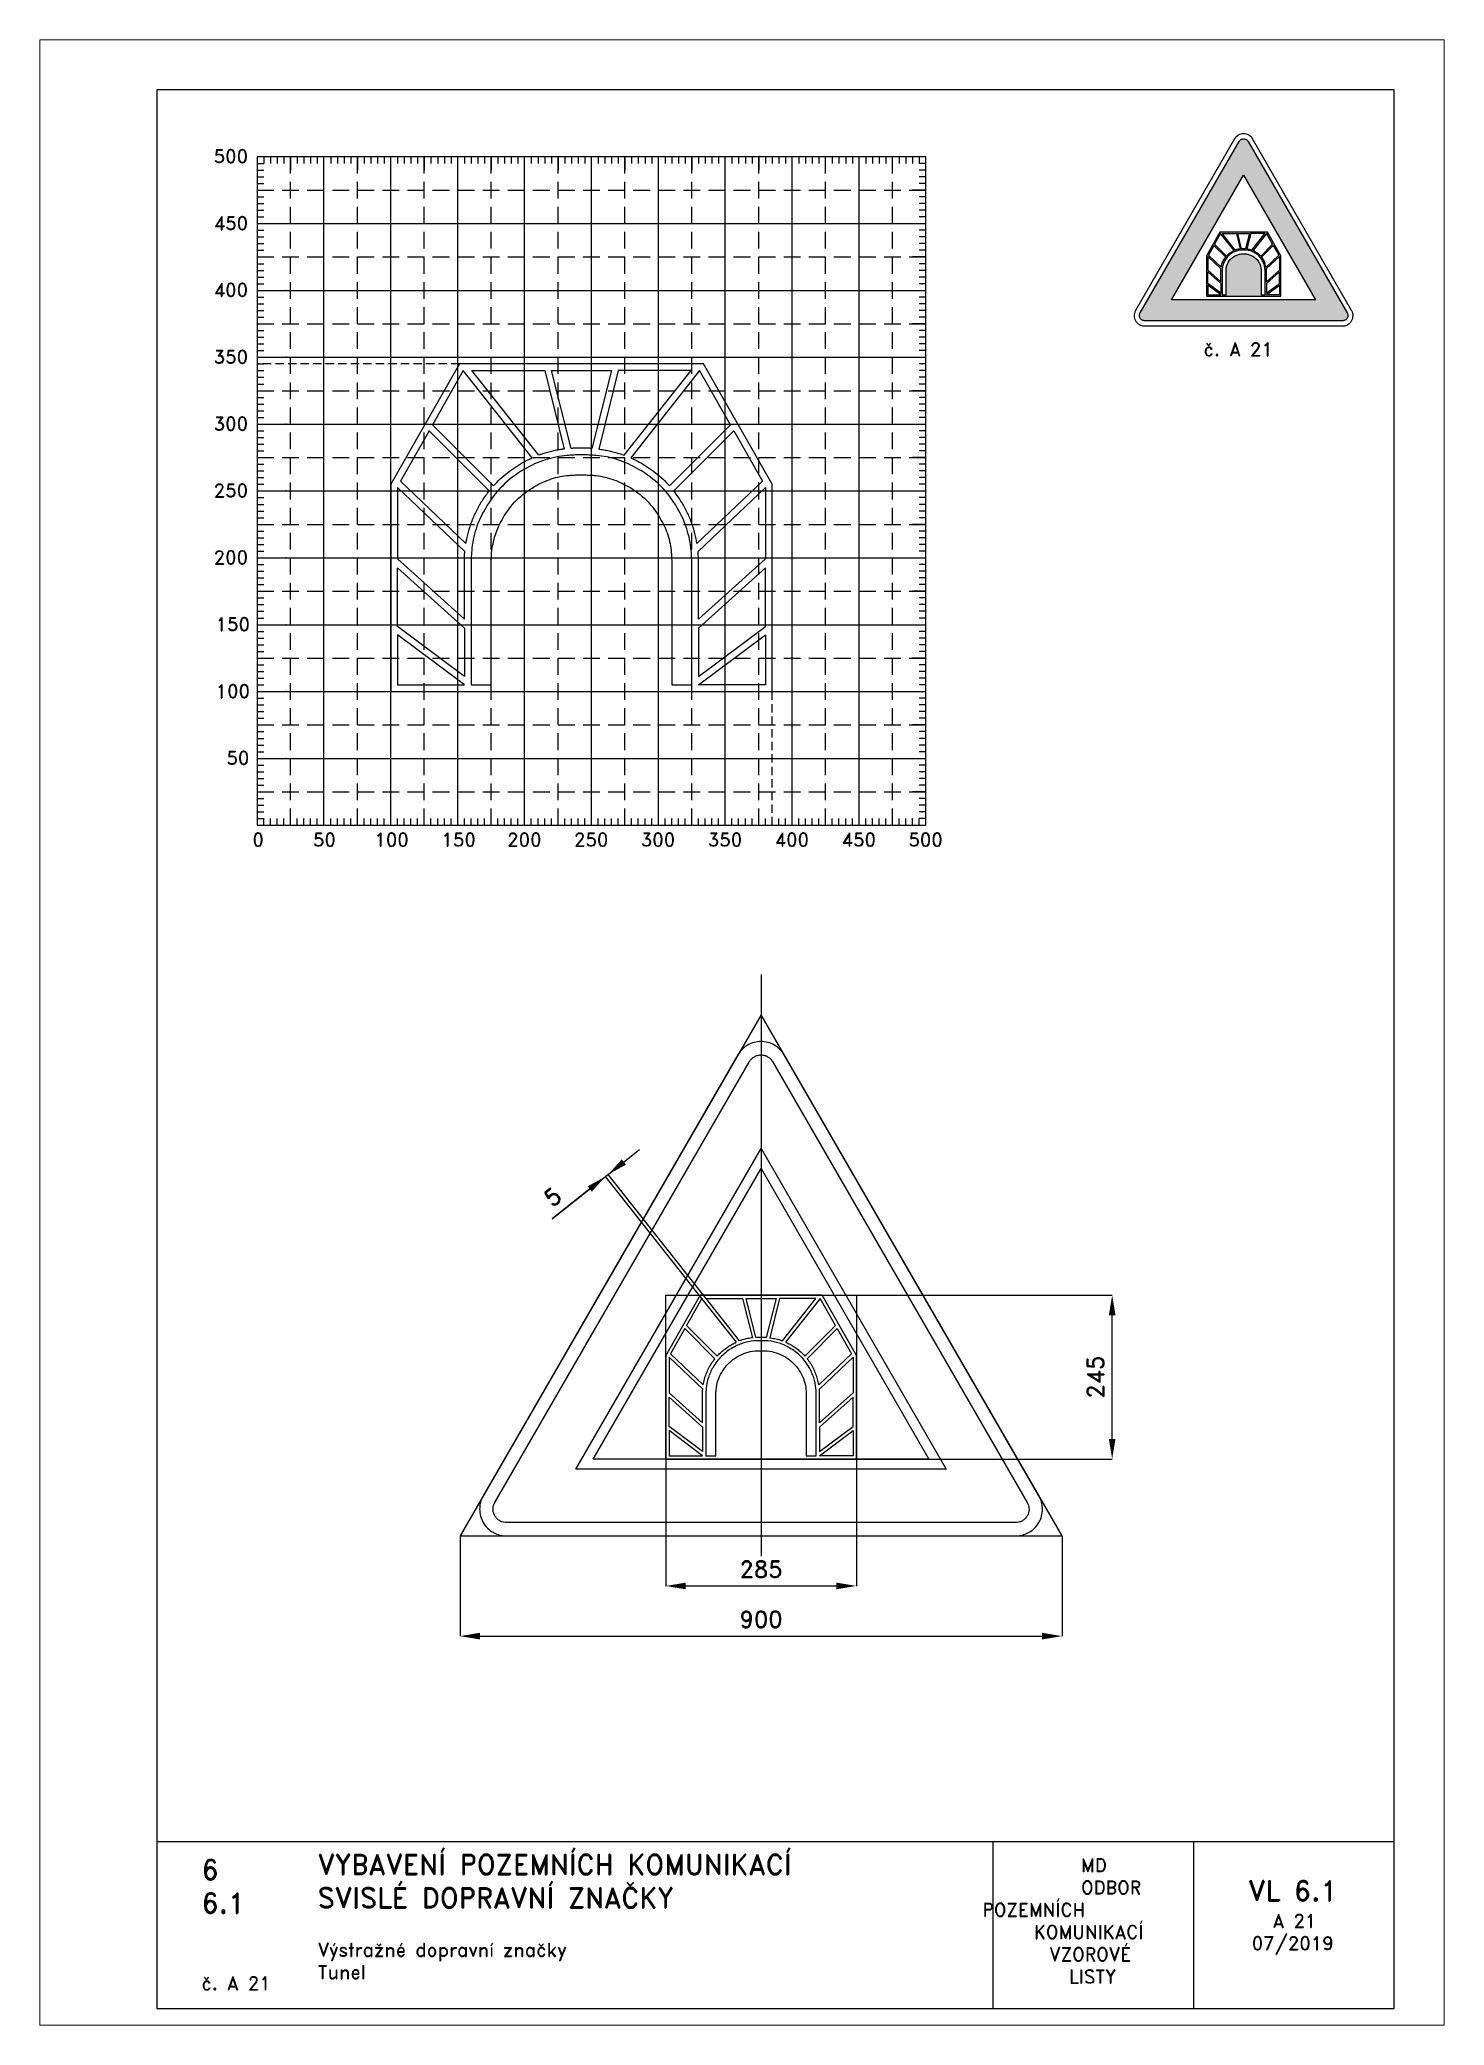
# Paper-space layout 'A 21' of a CAD drawing. Header units: millimetres. Extents: x 0 to 210, y 0 to 297.
# The model-space entities are those that its viewports show. They can reach past a viewport. Long polylines and large blocks are cut down to what shows.
import ezdxf

# ---------------------------------------------------------------- set-up
doc = ezdxf.new("R2010")
doc.units = ezdxf.units.MM
doc.header["$LTSCALE"] = 5
doc.linetypes.add('ČERCHOVANÁX2', pattern=[2, 1, -0.5, 0, -0.5])
doc.linetypes.add('ČÁRKOVANÁX2', pattern=[1.5, 1, -0.5])
for name, color, linetype in [('Kóty', 2, 'Continuous'), ('Pomocná', 2, 'Continuous'), ('Rozpiska', 7, 'Continuous'), ('Značka', 7, 'Continuous')]:
    doc.layers.add(name, color=color, linetype=linetype)
doc.layers.add('Rámeček', color=6, linetype='Continuous', plot=False)
doc.styles.get("Standard").update_dxf_attribs({"font": 'romand.shx', "height": 25})
doc.dimstyles.get("Standard").update_dxf_attribs({"dimtxt": 25, "dimasz": 30, "dimexe": 0.18, "dimexo": 0.0625, "dimgap": 12.5, "dimtad": 1, "dimdec": 0, "dimzin": 0, "dimdsep": 46, "dimtxsty": 'Standard', "dimcen": 0.09, "dimadec": 0, "dimazin": 0, "dimtfac": 1, "dimtdec": 0, "dimtofl": 0, "dimtmove": 0, "dimatfit": 3, "dimfxl": 1, "dimtolj": 1, "dimtzin": 0, "dimarcsym": 0})

psp = doc.layouts.new('A 21')

# ---------------------------------------------------------------- texts
at = {"layer": 'Pomocná', "char_height": 2, "attachment_point": 1}
for s, insert in [('\\pi1.41968;500', (24.59, 280.57)), ('\\pi1.41968;450', (24.59, 270.57)), ('\\pi1.41968;400', (24.59, 260.57)), ('\\pi1.41968;350', (24.59, 250.57)), ('\\pi1.41968;300', (24.59, 240.57)), ('\\pi1.41968;250', (24.59, 230.57)), ('\\pi1.41968;200', (24.59, 220.57)), ('\\pi1.70539;150', (24.59, 210.57)), ('\\pi1.70539;100', (24.59, 200.57)), ('\\pi3.32444;50', (24.59, 190.57)), ('\\pi2.6146;0', (29.18, 178.35)), ('\\pi1.66222;50', (39.19, 178.35)), ('\\pi0.85269;100', (49.18, 178.35)), ('\\pi0.85269;150', (59.21, 178.35)), ('\\pi0.70984;200', (69.18, 178.35)), ('\\pi0.70984;250', (79.17, 178.35)), ('\\pi0.70984;300', (89.16, 178.35)), ('\\pi0.70984;350', (99.18, 178.35)), ('\\pi0.70984;400', (109.17, 178.35)), ('\\pi0.70984;450', (119.18, 178.35)), ('\\pi0.70984;500', (129.17, 178.35))]:
    psp.add_mtext_dynamic_manual_height_columns(s, width=6.5625, gutter_width=100, heights=[0], dxfattribs=dict(at, insert=insert))
at = {"layer": 'Rozpiska', "color": 7, "attachment_point": 1}
for s, width, heights, insert, char_height in [('{\\C6;č. A 21}', 12.0077, [2.67], (174, 251.69), 2), ('6', 149.0422, [0], (24.17, 24.77), 3), ('{\\C6;VYBAVENÍ POZEMNÍCH KOMUNIKACÍ\\P}SVISLÉ DOPRAVNÍ ZNAČKY{\\H1.34524x; }', 149.0422, [0], (41.56, 25.56), 3), ('\\pi14.7414;{\\C6;MD\\P\\pi2.36044;}ODBOR POZEMNÍCH{\\H1.57143x; }\\P\\pi7.69378;KOMUNIKACÍ{\\H1.5x; }\\P\\pi9.97949;{\\C6;VZOROVÉ\\H1.47619x; \\H0.67742x;\\P\\pi12.93187;LISTY\\H1.26984x; }', 33.1018, [0], (140.95, 24.95), 2), ('\\pi1.03113;{\\H1.5x;\\C6;VL 6.1\\P\\pi4.69778;\\H0.66667x;A 21\\H1.66666x; \\H0.6x;\\P\\pi1.5549;07/2019\\H1.80159x; }', 16.0623, [0], (179.66, 21.61), 2), ('6.1', 149.0422, [0], (24.17, 19.78), 3), ('{\\C6;Výstražné dopravní značky\\P}Tunel{\\H1.83333x; }', 149.0422, [0], (41.56, 12.29), 2), ('{\\C6;č. A 21}', 12.3298, [2.67], (24.17, 7.28), 2)]:
    psp.add_mtext_dynamic_manual_height_columns(s, width=width, gutter_width=100, heights=heights, dxfattribs=dict(at, insert=insert, char_height=char_height))

msp = doc.modelspace()

# ---------------------------------------------------------------- texts
at = {"layer": 'Kóty', "insert": (109.2, 507), "char_height": 25, "attachment_point": 5, "rotation": 38.3182}
msp.add_mtext('\\A1;5', dxfattribs=at)

# ---------------------------------------------------------------- blocks, each defined once
blk = doc.blocks.new('*D0')
at = {"layer": 'Defpoints', "color": 0, "transparency": 16777216}
for p in [(278.2, 115), (563.2, 115), (563.2, -74.9)]:
    blk.add_point(p, dxfattribs=at)
at = {"layer": 'Kóty', "color": 0, "lineweight": -2, "transparency": 16777216}
for p, q in [((278.2, 114.9), (278.2, -75.1)), ((563.2, 114.9), (563.2, -75.1)), ((308.2, -74.9), (533.2, -74.9))]:
    blk.add_line(p, q, dxfattribs=at)
at = {"layer": 'Kóty', "color": 0, "transparency": 16777216}
for points in [[(308.2, -69.9), (308.2, -79.9), (278.2, -74.9)], [(533.2, -69.9), (533.2, -79.9), (563.2, -74.9)]]:
    blk.add_solid(points, dxfattribs=at)
at = {"layer": 'Kóty', "color": 0, "transparency": 16777216, "insert": (420.7, -49.9), "char_height": 25, "attachment_point": 5}
blk.add_mtext('\\A1;285', dxfattribs=at)
blk = doc.blocks.new('*D1')
at = {"layer": 'Defpoints', "color": 0, "transparency": 16777216}
for p in [(-29.3, 0.1), (870.7, 0.1), (870.7, -149.9)]:
    blk.add_point(p, dxfattribs=at)
at = {"layer": 'Kóty', "color": 0, "lineweight": -2, "transparency": 16777216}
for p, q in [((-29.3, 0), (-29.3, -150.1)), ((870.7, 0), (870.7, -150.1)), ((0.7, -149.9), (840.7, -149.9))]:
    blk.add_line(p, q, dxfattribs=at)
at = {"layer": 'Kóty', "color": 0, "transparency": 16777216}
for points in [[(0.7, -144.9), (0.7, -154.9), (-29.3, -149.9)], [(840.7, -144.9), (840.7, -154.9), (870.7, -149.9)]]:
    blk.add_solid(points, dxfattribs=at)
at = {"layer": 'Kóty', "color": 0, "transparency": 16777216, "insert": (420.7, -124.9), "char_height": 25, "attachment_point": 5}
blk.add_mtext('\\A1;900', dxfattribs=at)
blk = doc.blocks.new('*D2')
at = {"layer": 'Defpoints', "color": 0, "transparency": 16777216}
for p in [(512, 360), (945.7, 360), (563.2, 115)]:
    blk.add_point(p, dxfattribs=at)
at = {"layer": 'Kóty', "color": 0, "lineweight": -2, "transparency": 16777216}
for p, q in [((512, 360), (945.9, 360)), ((945.7, 145), (945.7, 330)), ((563.3, 115), (945.9, 115))]:
    blk.add_line(p, q, dxfattribs=at)
at = {"layer": 'Kóty', "color": 0, "transparency": 16777216}
for points in [[(940.7, 330), (950.7, 330), (945.7, 360)], [(940.7, 145), (950.7, 145), (945.7, 115)]]:
    blk.add_solid(points, dxfattribs=at)
at = {"layer": 'Kóty', "color": 0, "transparency": 16777216, "insert": (920.7, 237.5), "char_height": 25, "attachment_point": 5, "rotation": 90}
blk.add_mtext('\\A1;245', dxfattribs=at)

# ---------------------------------------------------------------- dimensions: what is measured, and where the dimension line sits
at = {"layer": 'Kóty'}
dim = msp.add_linear_dim(base=(945.7, 360), p1=(563.2, 115), p2=(512, 360), angle=90, dimstyle='Standard', dxfattribs=at)
dim.commit()
dim.dimension.update_dxf_attribs({"geometry": '*D2', "text_midpoint": (920.7, 237.5)})
for base, p1, p2, picture, middle in [((563.2, -74.9), (278.2, 115), (563.2, 115), '*D0', (420.7, -49.9)), ((870.7, -149.9), (-29.3, 0.1), (870.7, 0.1), '*D1', (420.7, -124.9))]:
    dim = msp.add_linear_dim(base=base, p1=p1, p2=p2, dimstyle='Standard', dxfattribs=at)
    dim.commit()
    dim.dimension.update_dxf_attribs({"geometry": picture, "text_midpoint": middle})

# ---------------------------------------------------------------- linework, layer by layer
at = {"layer": 'Kóty'}
for p, q in [((108.4, 474.5), (239.1, 577.8)), ((332.4, 355), (188, 537.7)), ((338.7, 355), (191.9, 540.8)), ((164.6, 518.9), (108.4, 474.5))]:
    msp.add_line(p, q, dxfattribs=at)
for points in [[(161.5, 522.9), (167.7, 515), (188.1, 537.5)], [(212.5, 563.2), (218.7, 555.3), (192, 540.6)]]:
    msp.add_solid(points, dxfattribs=at)
at = {"layer": 'Značka', "color": 6, "linetype": 'ČERCHOVANÁX2', "lineweight": 25, "ltscale": 5}
msp.add_line((420.7, 839.7), (420.7, -30.3), dxfattribs=at)
at = {"layer": 'Značka', "color": 6, "linetype": 'ČÁRKOVANÁX2', "ltscale": 2.5}
for points in [[(870.7, 0.1), (420.7, 779.5), (-29.3, 0.1)], [(169.9, 115), (420.7, 549.4), (671.5, 115)]]:
    msp.add_lwpolyline(points, close=True, dxfattribs=at)
at = {"layer": 'Značka', "color": 5}
for points in [[(836.1, 60), (455.4, 719.4), (454.2, 721.2, 0.010748), (453.1, 722.9, 0.055773), (447.5, 729.2, 0.055979), (440.7, 734.1, 0.069561), (431.1, 738.1, 0.069791), (420.7, 739.4, 0.069502), (410.4, 738.1, 0.067732), (400.7, 734.1, 0.055944), (393.9, 729.2, 0.061133), (388.4, 722.9, 0.012257), (387.2, 721.2), (386.1, 719.4), (5.4, 60, 0.003576), (4.4, 58.1, 0.010722), (3.5, 56.3, 0.055711), (0.8, 48.4, 0.055985), (0, 40, 0.069591), (1.3, 29.6, 0.069767), (5.4, 20, 0.069481), (11.7, 11.7, 0.067775), (20, 5.4, 0.055964), (27.6, 1.9, 0.061097), (35.8, 0.2, 0.01224), (37.9, 0.1, 0.004081), (40, 0), (801.4, 0, 0.003581), (803.5, 0.1, 0.010743), (805.6, 0.2, 0.055797), (813.8, 1.9, 0.055991), (821.4, 5.4, 0.069582), (829.8, 11.7, 0.069787), (836.1, 20, 0.069497), (840.1, 29.6, 0.067792), (841.4, 40, 0.055928), (840.6, 48.4, 0.060939), (838, 56.3), (837.1, 58.1), (836.1, 60)], [(309.3, 314.5), (355, 268.8), (356.2, 270.1, -0.004346), (357.5, 271.5, -0.022703), (362.7, 276.4, -0.021943), (368.4, 280.8, -0.022738), (374.3, 284.8, -0.025183), (380.7, 288.3, -0.004957), (382.3, 289, -0.001663), (383.9, 289.8), (332.4, 355), (309.3, 314.5)], [(338.7, 355), (393.2, 355), (407.9, 296.4, 0.00081), (406.9, 296.2, 0.002372), (405.9, 296.1, 0.012469), (402, 295.5, 0.012019), (398.2, 294.6, 0.012459), (394.4, 293.6, 0.013817), (390.6, 292.4, 0.00272), (389.7, 292.1), (388.7, 291.7), (338.7, 355)], [(398.4, 355), (443.1, 355), (428.5, 296.8), (428.3, 296.9), (428, 296.9, 0.003369), (426.9, 296.9, 0.003251), (425.9, 297, 0.003393), (424.8, 297, 0.003737), (423.7, 297), (423.5, 297), (423.2, 297), (418.2, 297), (418, 297), (417.7, 297, 0.003363), (416.6, 297, 0.003248), (415.6, 297, 0.003337), (414.5, 296.9, 0.003744), (413.4, 296.9), (413.2, 296.9), (412.9, 296.8), (398.4, 355)], [(502.7, 355), (448.2, 355), (433.6, 296.4), (434.5, 296.2), (435.5, 296.1, -0.012469), (439.4, 295.5, -0.012019), (443.3, 294.6, -0.012459), (447.1, 293.6, -0.013817), (450.8, 292.4), (451.8, 292.1), (452.7, 291.7), (502.7, 355)], [(509.1, 355), (457.5, 289.8), (459.1, 289), (460.8, 288.3, -0.022704), (467.1, 284.8, -0.021947), (473.1, 280.8, -0.022745), (478.8, 276.4, -0.025188), (484, 271.5), (485.2, 270.1), (486.4, 268.8), (532.1, 314.5), (509.1, 355)], [(285.3, 272.4), (334.3, 225.8), (334.7, 228), (335.2, 230.1, -0.027342), (337.4, 238.4, -0.026462), (340.5, 246.5, -0.027408), (344.4, 254.3, -0.030332), (349.1, 261.5, -0.005979), (350.4, 263.3), (351.8, 265), (306.7, 310), (285.3, 272.4)], [(556.1, 272.4), (507.1, 225.8), (506.7, 228), (506.3, 230.1, 0.027341), (504, 238.4, 0.026462), (500.9, 246.5, 0.027408), (497, 254.3, 0.030332), (492.3, 261.5), (491, 263.3), (489.7, 265), (534.7, 310), (556.1, 272.4)], [(338.2, 120), (353.2, 120), (353.2, 212), (353.3, 215.4, -0.010726), (353.6, 218.8, -0.055716), (356.3, 232.1, -0.056165), (361.9, 244.5, -0.069688), (372.2, 258, -0.068355), (385.7, 268.3, -0.056427), (398.1, 274, -0.061121), (411.4, 276.6, -0.01221), (414.8, 276.9, -0.004077), (418.2, 277), (423.2, 277, -0.003583), (426.6, 276.9, -0.010726), (430, 276.6, -0.055716), (443.3, 273.9, -0.056165), (455.7, 268.3, -0.069688), (469.2, 258.1, -0.068355), (479.5, 244.5, -0.056427), (485.2, 232.1, -0.061122), (487.9, 218.8, -0.012209), (488.1, 215.4), (488.2, 212), (488.2, 120), (503.2, 120), (503.2, 212), (503.1, 216.2, 0.010735), (502.8, 220.4, 0.055714), (499.4, 236.7, 0.056166), (492.5, 252, 0.06969), (479.9, 268.6, 0.068355), (463.2, 281.3, 0.056429), (447.9, 288.3, 0.061124), (431.6, 291.6, 0.012204), (427.4, 291.8, 0.004071), (423.2, 292), (418.2, 292, 0.003582), (414, 291.8, 0.010735), (409.9, 291.6, 0.055715), (393.5, 288.2, 0.056166), (378.2, 281.3, 0.06969), (361.6, 268.7, 0.068355), (348.9, 252, 0.056429), (341.9, 236.7, 0.061124), (338.7, 220.4, 0.012203), (338.4, 216.2, 0.004071), (338.2, 212), (338.2, 120)]]:
    msp.add_lwpolyline(points, format="xyb", dxfattribs=at)
at = {"layer": 'Značka', "color": 1}
msp.add_lwpolyline([(801.4, 20), (40, 20, -0.003586), (39, 20, -0.010756), (37.9, 20.1, -0.05582), (33.8, 20.9, -0.05597), (30, 22.7, -0.06955), (25.8, 25.8, -0.069786), (22.7, 30, -0.069503), (20.7, 34.8, -0.067814), (20, 40, -0.055933), (20.4, 44.2, -0.060881), (21.7, 48.1, -0.012187), (22.2, 49.1, -0.00406), (22.7, 50), (403.4, 709.4), (404, 710.3), (404.5, 711.2, -0.055851), (407.3, 714.3, -0.05603), (410.7, 716.7, -0.069574), (415.5, 718.8, -0.069723), (420.7, 719.4, -0.069439), (425.9, 718.8, -0.067755), (430.7, 716.7, -0.055971), (434.1, 714.3, -0.061159), (436.9, 711.2), (437.5, 710.3), (438, 709.4), (818.8, 50), (819.2, 49.1), (819.7, 48.1, -0.055637), (821, 44.2, -0.055928), (821.4, 40, -0.069571), (820.8, 34.8, -0.069825), (818.8, 30, -0.069532), (815.6, 25.8, -0.067733), (811.4, 22.7, -0.055923), (807.6, 20.9, -0.061121), (803.5, 20.1, -0.012253), (802.5, 20, -0.004086), (801.4, 20)], format="xyb", dxfattribs=at)
msp.add_lwpolyline([(143.9, 100), (420.7, 579.4), (697.5, 100), (143.9, 100)], dxfattribs=at)
at = {"layer": 'Značka', "color": 6, "linetype": 'ČÁRKOVANÁX2', "ltscale": 2.5}
msp.add_lwpolyline([(278.2, 115), (278.2, 360), (563.2, 360), (563.2, 115), (278.2, 115)], dxfattribs=at)
at = {"layer": 'Značka', "color": 5}
for points in [[(329.5, 360), (278.2, 270), (278.2, 115), (420.7, 115), (563.2, 115), (563.2, 270), (512, 360), (329.5, 360)], [(283.2, 214.2), (333.2, 169.2), (333.2, 212), (333.2, 212.4), (333.2, 212.8), (333.2, 214.3), (333.3, 215.8), (333.4, 217.4), (333.5, 218.9), (333.5, 219.3), (333.6, 219.7), (283.2, 267.5), (283.2, 214.2)], [(558.2, 214.2), (508.2, 169.2), (508.2, 212), (508.2, 212.4), (508.2, 212.8), (508.2, 214.3), (508.1, 215.8), (508, 217.4), (507.9, 218.9), (507.9, 219.3), (507.9, 219.7), (558.2, 267.5), (558.2, 214.2)], [(283.2, 207.5), (333.2, 162.5), (333.2, 126.3), (283.2, 163.8), (283.2, 207.5)], [(558.2, 207.5), (508.2, 162.5), (508.2, 126.3), (558.2, 163.8), (558.2, 207.5)], [(283.2, 120), (333.2, 120), (283.2, 157.5), (283.2, 120)], [(558.2, 120), (508.2, 120), (558.2, 157.5), (558.2, 120)]]:
    msp.add_lwpolyline(points, dxfattribs=at)

msp.set_redraw_order([(e.dxf.handle, doc.entitydb.next_handle()) for e in msp.query("TEXT MTEXT ATTDEF DIMENSION ARC_DIMENSION")])  # texts and dimensions are drawn at this point

# ---------------------------------------------------------------- hatches: boundary and pattern name
at = {"layer": 'Značka'}
h = psp.add_hatch(color=10, dxfattribs=at)
h.dxf.hatch_style = 1
h.paths.add_polyline_path([(169.24, 258.08), (180, 276.72), (190.76, 258.08)], flags=16)
edge = h.paths.add_edge_path()
edge.add_line((194.81, 254.96), (165.19, 254.96))
edge.add_arc((165.28, 257.8), 2.84, 267.4279, 268.2497, ccw=False)
edge.add_arc((165.2, 255.91), 0.947, 264.9636, 267.4286, ccw=False)
edge.add_arc((165.18, 255.69), 0.729, 252.0002, 264.7801, ccw=False)
edge.add_arc((165.18, 255.7), 0.731, 239.2368, 252.0508, ccw=False)
edge.add_arc((165.16, 255.71), 0.734, 224.9741, 240.8881, ccw=False)
edge.add_arc((165.16, 255.71), 0.732, 209.0808, 225.0485, ccw=False)
edge.add_arc((165.15, 255.73), 0.734, 194.8816, 210.7849, ccw=False)
edge.add_arc((165.17, 255.73), 0.753, 179.4178, 194.9358, ccw=False)
edge.add_arc((165.15, 255.76), 0.733, 168.2202, 181.0258, ccw=False)
edge.add_arc((165.09, 255.77), 0.668, 154.3449, 168.2807, ccw=False)
edge.add_arc((165.24, 255.71), 0.836, 152.5643, 155.3573, ccw=False)
edge.add_arc((166.73, 254.94), 2.51, 151.6364, 152.5668, ccw=False)
edge.add_line((164.52, 256.13), (179.33, 281.78))
edge.add_line((179.33, 281.78), (179.35, 281.81))
edge.add_line((179.35, 281.81), (179.37, 281.84))
edge.add_arc((179.97, 281.42), 0.728, 132.0175, 144.8044, ccw=False)
edge.add_arc((179.97, 281.42), 0.731, 119.2221, 132.0499, ccw=False)
edge.add_arc((179.99, 281.43), 0.734, 104.9611, 120.8806, ccw=False)
edge.add_arc((179.99, 281.43), 0.732, 89.0816, 105.0351, ccw=False)
edge.add_arc((180.01, 281.43), 0.734, 74.8911, 90.7799, ccw=False)
edge.add_arc((180.01, 281.41), 0.754, 59.4433, 74.9479, ccw=False)
edge.add_arc((180.03, 281.42), 0.733, 48.2326, 61.0468, ccw=False)
edge.add_arc((180.08, 281.47), 0.665, 34.2949, 48.2941, ccw=False)
edge.add_line((180.63, 281.84), (180.65, 281.81))
edge.add_line((180.65, 281.81), (180.67, 281.78))
edge.add_line((180.67, 281.78), (195.48, 256.13))
edge.add_line((195.48, 256.13), (195.5, 256.1))
edge.add_line((195.5, 256.1), (195.52, 256.06))
edge.add_arc((194.85, 255.75), 0.731, 12.0134, 24.7513, ccw=False)
edge.add_arc((194.85, 255.75), 0.732, -0.7539, 12.0504, ccw=False)
edge.add_arc((194.85, 255.73), 0.734, -15.0136, 0.9053, ccw=False)
edge.add_arc((194.85, 255.73), 0.731, 329.0775, 345.0543, ccw=False)
edge.add_arc((194.84, 255.71), 0.733, 314.8753, 330.7852, ccw=False)
edge.add_arc((194.82, 255.73), 0.754, 299.4286, 314.9281, ccw=False)
edge.add_arc((194.82, 255.7), 0.733, 288.2355, 301.0387, ccw=False)
edge.add_arc((194.84, 255.63), 0.665, 274.3079, 288.2985, ccw=False)
edge.add_arc((194.81, 255.8), 0.831, 272.5156, 275.3236, ccw=False)
edge.add_arc((194.74, 257.45), 2.49, 271.5795, 272.516, ccw=False)
h = psp.add_hatch(color=249, dxfattribs=at)
h.dxf.hatch_style = 1
h.paths.add_polyline_path([(174.65, 258.85), (176.6, 258.85), (174.65, 260.31)], flags=16)
h.paths.add_polyline_path([(185.35, 258.85), (183.4, 258.85), (185.35, 260.31)], flags=16)
h.paths.add_polyline_path([(176.45, 268.19), (174.46, 264.69), (174.46, 258.66), (180, 258.66), (185.54, 258.66), (185.54, 264.69), (183.55, 268.19)])
edge = h.paths.add_edge_path(flags=16)
edge.add_line((183.19, 267.99), (181.07, 267.99))
edge.add_line((181.07, 267.99), (180.5, 265.71))
edge.add_line((180.5, 265.71), (180.54, 265.71))
edge.add_line((180.54, 265.71), (180.58, 265.7))
edge.add_arc((180.14, 262.66), 3.08, 78.9967, 81.8541, ccw=False)
edge.add_arc((180.12, 262.54), 3.19, 76.242, 78.9965, ccw=False)
edge.add_arc((180.16, 262.65), 3.08, 73.7719, 76.6271, ccw=False)
edge.add_arc((180.25, 262.94), 2.78, 70.6296, 73.7959, ccw=False)
edge.add_line((181.17, 265.56), (181.21, 265.54))
edge.add_line((181.21, 265.54), (181.24, 265.53))
edge.add_line((181.24, 265.53), (183.19, 267.99))
edge = h.paths.add_edge_path(flags=16)
edge.add_line((183.44, 267.99), (181.43, 265.46))
edge.add_line((181.43, 265.46), (181.49, 265.43))
edge.add_line((181.49, 265.43), (181.56, 265.4))
edge.add_arc((180.21, 262.63), 3.08, 58.8869, 64.0894, ccw=False)
edge.add_arc((180.15, 262.53), 3.19, 53.8617, 58.8907, ccw=False)
edge.add_arc((180.25, 262.6), 3.08, 49.3669, 54.5788, ccw=False)
edge.add_arc((180.45, 262.83), 2.78, 43.6024, 49.3739, ccw=False)
edge.add_line((182.46, 264.74), (182.51, 264.69))
edge.add_line((182.51, 264.69), (182.56, 264.64))
edge.add_line((182.56, 264.64), (184.33, 266.42))
edge.add_line((184.33, 266.42), (183.44, 267.99))
edge = h.paths.add_edge_path(flags=16)
edge.add_line((185.27, 264.78), (183.36, 262.97))
edge.add_line((183.36, 262.97), (183.34, 263.05))
edge.add_line((183.34, 263.05), (183.33, 263.13))
edge.add_arc((180.31, 262.5), 3.08, 11.9058, 18.1703)
edge.add_arc((180.21, 262.46), 3.19, 18.1676, 24.2308)
edge.add_arc((180.29, 262.55), 3.08, 23.3719, 29.6519)
edge.add_arc((180.55, 262.7), 2.78, 29.6426, 36.5921)
edge.add_line((182.78, 264.36), (182.73, 264.43))
edge.add_line((182.73, 264.43), (182.68, 264.49))
edge.add_line((182.68, 264.49), (184.43, 266.24))
edge.add_line((184.43, 266.24), (185.27, 264.78))
h.paths.add_polyline_path([(185.35, 262.52), (183.4, 260.77), (183.4, 262.43), (183.4, 262.45), (183.4, 262.46), (183.4, 262.52), (183.4, 262.58), (183.4, 262.64), (183.39, 262.7), (183.39, 262.71), (183.39, 262.73), (185.35, 264.59)], flags=16)
h.paths.add_polyline_path([(174.65, 262.52), (176.6, 260.77), (176.6, 262.43), (176.6, 262.45), (176.6, 262.46), (176.6, 262.52), (176.6, 262.58), (176.6, 262.64), (176.61, 262.7), (176.61, 262.71), (176.61, 262.73), (174.65, 264.59)], flags=16)
edge = h.paths.add_edge_path(flags=16)
edge.add_line((174.74, 264.78), (176.64, 262.97))
edge.add_line((176.64, 262.97), (176.66, 263.05))
edge.add_line((176.66, 263.05), (176.67, 263.13))
edge.add_arc((179.69, 262.5), 3.08, 161.8296, 168.0943, ccw=False)
edge.add_arc((179.79, 262.46), 3.19, 155.7692, 161.8324, ccw=False)
edge.add_arc((179.71, 262.55), 3.08, 150.3481, 156.6281, ccw=False)
edge.add_arc((179.45, 262.7), 2.78, 143.4079, 150.3574, ccw=False)
edge.add_arc((180.07, 262.29), 3.52, 142.6617, 144.032, ccw=False)
edge.add_line((177.27, 264.43), (177.32, 264.49))
edge.add_line((177.32, 264.49), (175.57, 266.24))
edge.add_line((175.57, 266.24), (174.74, 264.78))
edge = h.paths.add_edge_path(flags=16)
edge.add_line((175.67, 266.42), (177.44, 264.64))
edge.add_line((177.44, 264.64), (177.49, 264.69))
edge.add_arc((180.44, 261.95), 4.02, 136.0343, 137.0303, ccw=False)
edge.add_arc((179.75, 262.6), 3.08, 130.7246, 135.9269, ccw=False)
edge.add_arc((179.83, 262.52), 3.19, 125.6982, 130.7263, ccw=False)
edge.add_arc((179.79, 262.63), 3.08, 121.2042, 126.4143, ccw=False)
edge.add_arc((179.64, 262.89), 2.78, 115.441, 121.2113, ccw=False)
edge.add_arc((179.99, 262.23), 3.53, 114.8281, 115.9643, ccw=False)
edge.add_arc((182.92, 255.88), 10.52, 114.4511, 114.8322, ccw=False)
edge.add_line((178.57, 265.46), (176.56, 267.99))
edge.add_line((176.56, 267.99), (175.67, 266.42))
edge = h.paths.add_edge_path(flags=16)
edge.add_line((176.81, 267.99), (178.93, 267.99))
edge.add_line((178.93, 267.99), (179.5, 265.71))
edge.add_arc((181.02, 253.97), 11.84, 97.3637, 97.5492)
edge.add_arc((179.99, 261.7), 4.04, 97.5379, 98.0814)
edge.add_arc((179.86, 262.66), 3.08, 98.1459, 101.0033)
edge.add_arc((179.88, 262.54), 3.19, 101.0035, 103.758)
edge.add_arc((179.84, 262.65), 3.08, 103.3729, 106.2281)
edge.add_arc((179.75, 262.94), 2.78, 106.2041, 109.3704)
edge.add_arc((179.98, 262.23), 3.52, 109.1154, 109.7389)
edge.add_line((178.79, 265.54), (178.76, 265.53))
edge.add_line((178.76, 265.53), (176.81, 267.99))
edge = h.paths.add_edge_path(flags=16)
edge.add_line((176.79, 258.85), (177.38, 258.85))
edge.add_line((177.38, 258.85), (177.38, 262.43))
edge.add_line((177.38, 262.43), (177.38, 262.56))
edge.add_arc((180.46, 262.42), 3.08, 174.9457, 177.4038, ccw=False)
edge.add_arc((179.75, 262.48), 2.37, 162.0171, 174.773, ccw=False)
edge.add_arc((179.75, 262.48), 2.37, 149.2123, 162.0708, ccw=False)
edge.add_arc((179.79, 262.54), 2.38, 134.902, 150.8475, ccw=False)
edge.add_arc((179.83, 262.5), 2.43, 119.3221, 134.9636, ccw=False)
edge.add_arc((179.86, 262.6), 2.36, 108.2046, 121.1231, ccw=False)
edge.add_arc((179.8, 262.79), 2.16, 94.2781, 108.2687, ccw=False)
edge.add_arc((179.89, 262.25), 2.71, 92.5282, 95.3263, ccw=False)
edge.add_arc((180.13, 256.85), 8.11, 91.6047, 92.539, ccw=False)
edge.add_line((179.9, 264.96), (180.1, 264.96))
edge.add_arc((179.81, 255.73), 9.23, 87.416, 88.2371, ccw=False)
edge.add_arc((180.09, 261.87), 3.08, 84.9457, 87.4038, ccw=False)
edge.add_arc((180.15, 262.58), 2.37, 72.0171, 84.7731, ccw=False)
edge.add_arc((180.15, 262.59), 2.37, 59.2123, 72.0708, ccw=False)
edge.add_arc((180.2, 262.54), 2.38, 44.902, 60.8475, ccw=False)
edge.add_arc((180.17, 262.51), 2.43, 29.3221, 44.9636, ccw=False)
edge.add_arc((180.26, 262.47), 2.36, 18.2046, 31.1231, ccw=False)
edge.add_arc((180.45, 262.53), 2.16, 4.2781, 18.2687, ccw=False)
edge.add_arc((179.91, 262.44), 2.71, 2.5283, 5.3262, ccw=False)
edge.add_line((182.62, 262.56), (182.63, 262.43))
edge.add_line((182.63, 262.43), (182.63, 258.85))
edge.add_line((182.63, 258.85), (183.21, 258.85))
edge.add_line((183.21, 258.85), (183.21, 262.43))
edge.add_line((183.21, 262.43), (183.2, 262.59))
edge.add_arc((179.41, 262.42), 3.79, 2.5903, 5.0506)
edge.add_arc((180.28, 262.49), 2.92, 5.229, 17.9846)
edge.add_arc((180.29, 262.5), 2.91, 17.929, 30.7877)
edge.add_arc((180.24, 262.56), 2.93, 29.1494, 45.0953)
edge.add_arc((180.19, 262.52), 2.99, 45.0394, 60.6809)
edge.add_arc((180.15, 262.64), 2.91, 58.8751, 71.794)
edge.add_arc((180.22, 262.87), 2.66, 71.7309, 85.7221)
edge.add_arc((180.11, 262.2), 3.34, 84.672, 87.4687)
edge.add_arc((179.82, 255.55), 10, 87.4666, 88.3996)
edge.add_line((180.1, 265.54), (179.9, 265.54))
edge.add_arc((180.25, 254.18), 11.36, 91.7658, 92.5868)
edge.add_arc((179.91, 261.75), 3.79, 92.5903, 95.0506)
edge.add_arc((179.84, 262.62), 2.92, 95.229, 107.9847)
edge.add_arc((179.84, 262.62), 2.91, 107.929, 120.7877)
edge.add_arc((179.77, 262.57), 2.93, 119.1494, 135.0953)
edge.add_arc((179.82, 262.52), 2.99, 135.0394, 150.6809)
edge.add_arc((179.7, 262.48), 2.91, 148.8751, 161.7939)
edge.add_arc((179.46, 262.56), 2.66, 161.7309, 175.722)
edge.add_arc((180.13, 262.45), 3.34, 174.6721, 177.4686)
edge.add_arc((186.79, 262.15), 10, 177.4666, 178.3996)
edge.add_line((176.79, 262.43), (176.79, 258.85))
edge = h.paths.add_edge_path(flags=16)
edge.add_line((179.13, 267.99), (180.87, 267.99))
edge.add_line((180.87, 267.99), (180.3, 265.73))
edge.add_line((180.3, 265.73), (180.29, 265.73))
edge.add_line((180.29, 265.73), (180.28, 265.73))
edge.add_arc((180.11, 262.67), 3.06, 86.7515, 87.5237)
edge.add_arc((180.1, 262.56), 3.17, 87.4684, 88.2135)
edge.add_arc((180.1, 262.69), 3.04, 88.1548, 88.9325)
edge.add_arc((180.11, 262.98), 2.76, 88.9238, 89.7802)
edge.add_line((180.12, 265.74), (180.11, 265.74))
edge.add_line((180.11, 265.74), (180.1, 265.74))
edge.add_line((180.1, 265.74), (179.9, 265.74))
edge.add_line((179.9, 265.74), (179.89, 265.74))
edge.add_line((179.89, 265.74), (179.88, 265.74))
edge.add_arc((179.9, 262.67), 3.07, 90.3166, 91.0874)
edge.add_arc((179.9, 262.56), 3.18, 91.0303, 91.7746)
edge.add_arc((179.89, 262.64), 3.09, 91.7228, 92.4875)
edge.add_arc((179.88, 262.98), 2.76, 92.4873, 93.3453)
edge.add_line((179.72, 265.73), (179.71, 265.73))
edge.add_line((179.71, 265.73), (179.7, 265.73))
edge.add_line((179.7, 265.73), (179.13, 267.99))
h.paths.add_polyline_path([(185.35, 262.26), (183.4, 260.51), (183.4, 259.1), (185.35, 260.55)], flags=16)
h.paths.add_polyline_path([(174.65, 262.26), (176.6, 260.51), (176.6, 259.1), (174.65, 260.55)], flags=16)

# ---------------------------------------------------------------- linework, layer by layer
psp.add_line((32.5, 179.5), (37.5, 179.5))
at = {"layer": 'Pomocná'}
for p, q in [((33.5, 279.5), (33.5, 278.5)), ((34.5, 279.5), (34.5, 278.5)), ((35.5, 279.5), (35.5, 278.5)), ((36.5, 279.5), (36.5, 278.5)), ((37.5, 279.5), (37.5, 277.5)), ((38.5, 279.5), (38.5, 278.5)), ((39.5, 279.5), (39.5, 278.5)), ((40.5, 279.5), (40.5, 278.5)), ((41.5, 279.5), (41.5, 278.5)), ((43.5, 279.5), (43.5, 278.5)), ((44.5, 279.5), (44.5, 278.5)), ((45.5, 279.5), (45.5, 278.5)), ((46.5, 279.5), (46.5, 278.5)), ((47.5, 279.5), (47.5, 277.5)), ((48.5, 279.5), (48.5, 278.5)), ((49.5, 279.5), (49.5, 278.5)), ((50.5, 279.5), (50.5, 278.5)), ((51.5, 279.5), (51.5, 278.5)), ((53.5, 279.5), (53.5, 278.5)), ((54.5, 279.5), (54.5, 278.5)), ((55.5, 279.5), (55.5, 278.5)), ((56.5, 279.5), (56.5, 278.5)), ((57.5, 279.5), (57.5, 277.5)), ((58.5, 279.5), (58.5, 278.5)), ((59.5, 279.5), (59.5, 278.5)), ((60.5, 279.5), (60.5, 278.5)), ((61.5, 279.5), (61.5, 278.5)), ((63.5, 279.5), (63.5, 278.5)), ((64.5, 279.5), (64.5, 278.5)), ((65.5, 279.5), (65.5, 278.5)), ((66.5, 279.5), (66.5, 278.5)), ((67.5, 279.5), (67.5, 277.5)), ((68.5, 279.5), (68.5, 278.5)), ((69.5, 279.5), (69.5, 278.5)), ((70.5, 279.5), (70.5, 278.5)), ((71.5, 279.5), (71.5, 278.5)), ((73.5, 279.5), (73.5, 278.5)), ((74.5, 279.5), (74.5, 278.5)), ((75.5, 279.5), (75.5, 278.5)), ((76.5, 279.5), (76.5, 278.5)), ((77.5, 279.5), (77.5, 277.5)), ((78.5, 279.5), (78.5, 278.5)), ((79.5, 279.5), (79.5, 278.5)), ((80.5, 279.5), (80.5, 278.5)), ((81.5, 279.5), (81.5, 278.5)), ((83.5, 279.5), (83.5, 278.5)), ((84.5, 279.5), (84.5, 278.5)), ((85.5, 279.5), (85.5, 278.5)), ((86.5, 279.5), (86.5, 278.5)), ((87.5, 279.5), (87.5, 277.5)), ((88.5, 279.5), (88.5, 278.5)), ((89.5, 279.5), (89.5, 278.5)), ((90.5, 279.5), (90.5, 278.5)), ((91.5, 279.5), (91.5, 278.5)), ((93.5, 279.5), (93.5, 278.5)), ((94.5, 279.5), (94.5, 278.5)), ((95.5, 279.5), (95.5, 278.5)), ((96.5, 279.5), (96.5, 278.5)), ((97.5, 279.5), (97.5, 277.5)), ((98.5, 279.5), (98.5, 278.5)), ((99.5, 279.5), (99.5, 278.5)), ((100.5, 279.5), (100.5, 278.5)), ((101.5, 279.5), (101.5, 278.5)), ((103.5, 279.5), (103.5, 278.5)), ((104.5, 279.5), (104.5, 278.5)), ((105.5, 279.5), (105.5, 278.5)), ((106.5, 279.5), (106.5, 278.5)), ((107.5, 279.5), (107.5, 277.5)), ((108.5, 279.5), (108.5, 278.5)), ((109.5, 279.5), (109.5, 278.5)), ((110.5, 279.5), (110.5, 278.5)), ((111.5, 279.5), (111.5, 278.5)), ((113.5, 279.5), (113.5, 278.5)), ((114.5, 279.5), (114.5, 278.5)), ((115.5, 279.5), (115.5, 278.5)), ((116.5, 279.5), (116.5, 278.5)), ((118.5, 279.5), (118.5, 278.5)), ((119.5, 279.5), (119.5, 278.5)), ((120.5, 279.5), (120.5, 278.5)), ((121.5, 279.5), (121.5, 278.5)), ((123.5, 279.5), (123.5, 278.5)), ((124.5, 279.5), (124.5, 278.5)), ((125.5, 279.5), (125.5, 278.5)), ((126.5, 279.5), (126.5, 278.5)), ((128.5, 279.5), (128.5, 278.5)), ((129.5, 279.5), (129.5, 278.5)), ((130.5, 279.5), (130.5, 278.5)), ((131.5, 279.5), (131.5, 278.5)), ((32.5, 278.5), (33.5, 278.5)), ((32.5, 277.5), (33.5, 277.5)), ((32.5, 276.5), (33.5, 276.5)), ((132.5, 278.5), (131.5, 278.5)), ((132.5, 277.5), (131.5, 277.5)), ((132.5, 276.5), (131.5, 276.5)), ((32.5, 275.5), (33.5, 275.5)), ((32.5, 274.5), (34.5, 274.5)), ((32.5, 273.5), (33.5, 273.5)), ((132.5, 274.5), (130.5, 274.5)), ((132.5, 275.5), (131.5, 275.5)), ((132.5, 273.5), (131.5, 273.5)), ((32.5, 272.5), (33.5, 272.5)), ((32.5, 271.5), (33.5, 271.5)), ((32.5, 270.5), (33.5, 270.5)), ((132.5, 272.5), (131.5, 272.5)), ((132.5, 271.5), (131.5, 271.5)), ((132.5, 270.5), (131.5, 270.5)), ((32.5, 268.5), (33.5, 268.5)), ((32.5, 267.5), (33.5, 267.5)), ((132.5, 268.5), (131.5, 268.5)), ((132.5, 267.5), (131.5, 267.5)), ((32.5, 266.5), (33.5, 266.5)), ((32.5, 265.5), (33.5, 265.5)), ((32.5, 264.5), (34.5, 264.5)), ((132.5, 264.5), (130.5, 264.5)), ((132.5, 266.5), (131.5, 266.5)), ((132.5, 265.5), (131.5, 265.5)), ((32.5, 263.5), (33.5, 263.5)), ((32.5, 262.5), (33.5, 262.5)), ((32.5, 261.5), (33.5, 261.5)), ((132.5, 263.5), (131.5, 263.5)), ((132.5, 262.5), (131.5, 262.5)), ((132.5, 261.5), (131.5, 261.5)), ((32.5, 260.5), (33.5, 260.5)), ((32.5, 258.5), (33.5, 258.5)), ((132.5, 260.5), (131.5, 260.5)), ((132.5, 258.5), (131.5, 258.5)), ((32.5, 257.5), (33.5, 257.5)), ((32.5, 256.5), (33.5, 256.5)), ((32.5, 255.5), (33.5, 255.5)), ((132.5, 257.5), (131.5, 257.5)), ((132.5, 256.5), (131.5, 256.5)), ((132.5, 255.5), (131.5, 255.5)), ((32.5, 254.5), (34.5, 254.5)), ((32.5, 253.5), (33.5, 253.5)), ((32.5, 252.5), (33.5, 252.5)), ((132.5, 254.5), (130.5, 254.5)), ((132.5, 253.5), (131.5, 253.5)), ((132.5, 252.5), (131.5, 252.5)), ((32.5, 251.5), (33.5, 251.5)), ((32.5, 250.5), (33.5, 250.5)), ((132.5, 251.5), (131.5, 251.5)), ((132.5, 250.5), (131.5, 250.5)), ((32.5, 248.5), (33.5, 248.5)), ((32.5, 247.5), (33.5, 247.5)), ((132.5, 248.5), (131.5, 248.5)), ((132.5, 247.5), (131.5, 247.5)), ((32.5, 246.5), (33.5, 246.5)), ((32.5, 245.5), (33.5, 245.5)), ((32.5, 244.5), (34.5, 244.5)), ((132.5, 244.5), (130.5, 244.5)), ((132.5, 246.5), (131.5, 246.5)), ((132.5, 245.5), (131.5, 245.5)), ((32.5, 243.5), (33.5, 243.5)), ((32.5, 242.5), (33.5, 242.5)), ((32.5, 241.5), (33.5, 241.5)), ((132.5, 243.5), (131.5, 243.5)), ((132.5, 242.5), (131.5, 242.5)), ((132.5, 241.5), (131.5, 241.5)), ((32.5, 240.5), (33.5, 240.5)), ((32.5, 238.5), (33.5, 238.5)), ((132.5, 240.5), (131.5, 240.5)), ((132.5, 238.5), (131.5, 238.5)), ((32.5, 237.5), (33.5, 237.5)), ((32.5, 236.5), (33.5, 236.5)), ((32.5, 235.5), (33.5, 235.5)), ((132.5, 237.5), (131.5, 237.5)), ((132.5, 236.5), (131.5, 236.5)), ((132.5, 235.5), (131.5, 235.5)), ((32.5, 234.5), (34.5, 234.5)), ((32.5, 233.5), (33.5, 233.5)), ((32.5, 232.5), (33.5, 232.5)), ((132.5, 234.5), (130.5, 234.5)), ((132.5, 233.5), (131.5, 233.5)), ((132.5, 232.5), (131.5, 232.5)), ((32.5, 231.5), (33.5, 231.5)), ((32.5, 230.5), (33.5, 230.5)), ((132.5, 231.5), (131.5, 231.5)), ((132.5, 230.5), (131.5, 230.5)), ((32.5, 228.5), (33.5, 228.5)), ((32.5, 227.5), (33.5, 227.5)), ((32.5, 226.5), (33.5, 226.5)), ((132.5, 228.5), (131.5, 228.5)), ((132.5, 227.5), (131.5, 227.5)), ((132.5, 226.5), (131.5, 226.5)), ((32.5, 225.5), (33.5, 225.5)), ((32.5, 224.5), (34.5, 224.5)), ((32.5, 223.5), (33.5, 223.5)), ((132.5, 224.5), (130.5, 224.5)), ((132.5, 225.5), (131.5, 225.5)), ((132.5, 223.5), (131.5, 223.5)), ((32.5, 222.5), (33.5, 222.5)), ((32.5, 221.5), (33.5, 221.5)), ((32.5, 220.5), (33.5, 220.5)), ((132.5, 222.5), (131.5, 222.5)), ((132.5, 221.5), (131.5, 221.5)), ((132.5, 220.5), (131.5, 220.5)), ((32.5, 218.5), (33.5, 218.5)), ((32.5, 217.5), (33.5, 217.5)), ((132.5, 218.5), (131.5, 218.5)), ((132.5, 217.5), (131.5, 217.5)), ((32.5, 216.5), (33.5, 216.5)), ((32.5, 215.5), (33.5, 215.5)), ((32.5, 214.5), (34.5, 214.5)), ((132.5, 214.5), (130.5, 214.5)), ((132.5, 216.5), (131.5, 216.5)), ((132.5, 215.5), (131.5, 215.5)), ((32.5, 213.5), (33.5, 213.5)), ((32.5, 212.5), (33.5, 212.5)), ((32.5, 211.5), (33.5, 211.5)), ((132.5, 213.5), (131.5, 213.5)), ((132.5, 212.5), (131.5, 212.5)), ((132.5, 211.5), (131.5, 211.5)), ((32.5, 210.5), (33.5, 210.5)), ((32.5, 208.5), (33.5, 208.5)), ((132.5, 210.5), (131.5, 210.5)), ((132.5, 208.5), (131.5, 208.5)), ((32.5, 207.5), (33.5, 207.5)), ((32.5, 206.5), (33.5, 206.5)), ((32.5, 205.5), (33.5, 205.5)), ((132.5, 207.5), (131.5, 207.5)), ((132.5, 206.5), (131.5, 206.5)), ((132.5, 205.5), (131.5, 205.5)), ((32.5, 204.5), (34.5, 204.5)), ((32.5, 203.5), (33.5, 203.5)), ((32.5, 202.5), (33.5, 202.5)), ((132.5, 204.5), (130.5, 204.5)), ((132.5, 203.5), (131.5, 203.5)), ((132.5, 202.5), (131.5, 202.5)), ((32.5, 201.5), (33.5, 201.5)), ((32.5, 200.5), (33.5, 200.5)), ((132.5, 201.5), (131.5, 201.5)), ((132.5, 200.5), (131.5, 200.5)), ((32.5, 198.5), (33.5, 198.5)), ((32.5, 197.5), (33.5, 197.5)), ((32.5, 196.5), (33.5, 196.5)), ((132.5, 198.5), (131.5, 198.5)), ((132.5, 197.5), (131.5, 197.5)), ((132.5, 196.5), (131.5, 196.5)), ((32.5, 195.5), (33.5, 195.5)), ((32.5, 194.5), (34.5, 194.5)), ((32.5, 193.5), (33.5, 193.5)), ((132.5, 194.5), (130.5, 194.5)), ((132.5, 195.5), (131.5, 195.5)), ((132.5, 193.5), (131.5, 193.5)), ((32.5, 192.5), (33.5, 192.5)), ((32.5, 191.5), (33.5, 191.5)), ((32.5, 190.5), (33.5, 190.5)), ((132.5, 192.5), (131.5, 192.5)), ((132.5, 191.5), (131.5, 191.5)), ((132.5, 190.5), (131.5, 190.5)), ((32.5, 188.5), (33.5, 188.5)), ((32.5, 187.5), (33.5, 187.5)), ((132.5, 188.5), (131.5, 188.5)), ((132.5, 187.5), (131.5, 187.5)), ((32.5, 186.5), (33.5, 186.5)), ((32.5, 185.5), (33.5, 185.5)), ((32.5, 184.5), (34.5, 184.5)), ((132.5, 184.5), (130.5, 184.5)), ((132.5, 186.5), (131.5, 186.5)), ((132.5, 185.5), (131.5, 185.5)), ((32.5, 183.5), (33.5, 183.5)), ((32.5, 182.5), (33.5, 182.5)), ((32.5, 181.5), (33.5, 181.5)), ((37.5, 179.5), (37.5, 181.5)), ((47.5, 179.5), (47.5, 181.5)), ((57.5, 179.5), (57.5, 181.5)), ((67.5, 179.5), (67.5, 181.5)), ((77.5, 179.5), (77.5, 181.5)), ((87.5, 179.5), (87.5, 181.5)), ((97.5, 179.5), (97.5, 181.5)), ((107.5, 179.5), (107.5, 181.5)), ((117.5, 179.5), (117.5, 181.5)), ((127.5, 179.5), (127.5, 181.5)), ((132.5, 183.5), (131.5, 183.5)), ((132.5, 182.5), (131.5, 182.5)), ((132.5, 181.5), (131.5, 181.5)), ((32.5, 180.5), (33.5, 180.5)), ((33.5, 179.5), (33.5, 180.5)), ((34.5, 179.5), (34.5, 180.5)), ((35.5, 179.5), (35.5, 180.5)), ((36.5, 179.5), (36.5, 180.5)), ((38.5, 179.5), (38.5, 180.5)), ((39.5, 179.5), (39.5, 180.5)), ((40.5, 179.5), (40.5, 180.5)), ((41.5, 179.5), (41.5, 180.5)), ((43.5, 179.5), (43.5, 180.5)), ((44.5, 179.5), (44.5, 180.5)), ((45.5, 179.5), (45.5, 180.5)), ((46.5, 179.5), (46.5, 180.5)), ((48.5, 179.5), (48.5, 180.5)), ((49.5, 179.5), (49.5, 180.5)), ((50.5, 179.5), (50.5, 180.5)), ((51.5, 179.5), (51.5, 180.5)), ((53.5, 179.5), (53.5, 180.5)), ((54.5, 179.5), (54.5, 180.5)), ((55.5, 179.5), (55.5, 180.5)), ((56.5, 179.5), (56.5, 180.5)), ((58.5, 179.5), (58.5, 180.5)), ((59.5, 179.5), (59.5, 180.5)), ((60.5, 179.5), (60.5, 180.5)), ((61.5, 179.5), (61.5, 180.5)), ((63.5, 179.5), (63.5, 180.5)), ((64.5, 179.5), (64.5, 180.5)), ((65.5, 179.5), (65.5, 180.5)), ((66.5, 179.5), (66.5, 180.5)), ((68.5, 179.5), (68.5, 180.5)), ((69.5, 179.5), (69.5, 180.5)), ((70.5, 179.5), (70.5, 180.5)), ((71.5, 179.5), (71.5, 180.5)), ((73.5, 179.5), (73.5, 180.5)), ((74.5, 179.5), (74.5, 180.5)), ((75.5, 179.5), (75.5, 180.5)), ((76.5, 179.5), (76.5, 180.5)), ((78.5, 179.5), (78.5, 180.5)), ((79.5, 179.5), (79.5, 180.5)), ((80.5, 179.5), (80.5, 180.5)), ((81.5, 179.5), (81.5, 180.5)), ((83.5, 179.5), (83.5, 180.5)), ((84.5, 179.5), (84.5, 180.5)), ((85.5, 179.5), (85.5, 180.5)), ((86.5, 179.5), (86.5, 180.5)), ((88.5, 179.5), (88.5, 180.5)), ((89.5, 179.5), (89.5, 180.5)), ((90.5, 179.5), (90.5, 180.5)), ((91.5, 179.5), (91.5, 180.5)), ((93.5, 179.5), (93.5, 180.5)), ((94.5, 179.5), (94.5, 180.5)), ((95.5, 179.5), (95.5, 180.5)), ((96.5, 179.5), (96.5, 180.5)), ((98.5, 179.5), (98.5, 180.5)), ((99.5, 179.5), (99.5, 180.5)), ((100.5, 179.5), (100.5, 180.5)), ((101.5, 179.5), (101.5, 180.5)), ((103.5, 179.5), (103.5, 180.5)), ((104.5, 179.5), (104.5, 180.5)), ((105.5, 179.5), (105.5, 180.5)), ((106.5, 179.5), (106.5, 180.5)), ((108.5, 179.5), (108.5, 180.5)), ((109.5, 179.5), (109.5, 180.5)), ((110.5, 179.5), (110.5, 180.5)), ((111.5, 179.5), (111.5, 180.5)), ((113.5, 179.5), (113.5, 180.5)), ((114.5, 179.5), (114.5, 180.5)), ((115.5, 179.5), (115.5, 180.5)), ((116.5, 179.5), (116.5, 180.5)), ((118.5, 179.5), (118.5, 180.5)), ((119.5, 179.5), (119.5, 180.5)), ((120.5, 179.5), (120.5, 180.5)), ((121.5, 179.5), (121.5, 180.5)), ((123.5, 179.5), (123.5, 180.5)), ((124.5, 179.5), (124.5, 180.5)), ((125.5, 179.5), (125.5, 180.5)), ((126.5, 179.5), (126.5, 180.5)), ((128.5, 179.5), (128.5, 180.5)), ((129.5, 179.5), (129.5, 180.5)), ((130.5, 179.5), (130.5, 180.5)), ((132.5, 180.5), (131.5, 180.5)), ((131.5, 179.5), (131.5, 180.5))]:
    psp.add_line(p, q, dxfattribs=at)
at = {"layer": 'Pomocná', "linetype": 'ČÁRKOVANÁX2', "ltscale": 0.5}
for p, q in [((37.5, 179.5), (37.5, 279.5)), ((47.5, 179.5), (47.5, 279.5)), ((57.5, 179.5), (57.5, 279.5)), ((67.5, 179.5), (67.5, 279.5)), ((77.5, 179.5), (77.5, 279.5)), ((87.5, 179.5), (87.5, 279.5)), ((97.5, 179.5), (97.5, 279.5)), ((107.5, 179.5), (107.5, 279.5)), ((117.5, 179.5), (117.5, 279.5)), ((127.5, 179.5), (127.5, 279.5)), ((32.5, 274.5), (132.5, 274.5)), ((32.5, 264.5), (132.5, 264.5)), ((32.5, 254.5), (132.5, 254.5)), ((32.5, 244.5), (132.5, 244.5)), ((32.5, 234.5), (132.5, 234.5)), ((32.5, 224.5), (132.5, 224.5)), ((32.5, 214.5), (132.5, 214.5)), ((32.5, 204.5), (132.5, 204.5)), ((32.5, 194.5), (132.5, 194.5)), ((32.5, 184.5), (132.5, 184.5))]:
    psp.add_line(p, q, dxfattribs=at)
at = {"layer": 'Pomocná', "color": 6}
for p, q in [((42.5, 179.5), (42.5, 279.5)), ((52.5, 179.5), (52.5, 279.5)), ((62.5, 179.5), (62.5, 279.5)), ((72.5, 179.5), (72.5, 279.5)), ((82.5, 179.5), (82.5, 279.5)), ((92.5, 179.5), (92.5, 279.5)), ((102.5, 179.5), (102.5, 279.5)), ((112.5, 179.5), (112.5, 279.5)), ((122.5, 179.5), (122.5, 279.5)), ((32.5, 269.5), (132.5, 269.5)), ((32.5, 259.5), (132.5, 259.5)), ((32.5, 249.5), (132.5, 249.5)), ((32.5, 239.5), (132.5, 239.5)), ((32.5, 229.5), (132.5, 229.5)), ((32.5, 219.5), (132.5, 219.5)), ((32.5, 209.5), (132.5, 209.5)), ((32.5, 199.5), (132.5, 199.5)), ((32.5, 189.5), (132.5, 189.5))]:
    psp.add_line(p, q, dxfattribs=at)
at = {"layer": 'Pomocná', "linetype": 'ČÁRKOVANÁX2', "ltscale": 0.25}
for p, q in [((62.75, 248.5), (32.5, 248.5)), ((109.5, 179.5), (109.5, 199.5))]:
    psp.add_line(p, q, dxfattribs=at)
at = {"layer": 'Pomocná', "color": 7}
psp.add_lwpolyline([(32.5, 179.5), (132.5, 179.5), (132.5, 279.5), (32.5, 279.5)], close=True, dxfattribs=at)
at = {"layer": 'Pomocná'}
for p in [(36.81, 259.5), (36.81, 249.5), (36.81, 239.5), (36.81, 229.5), (36.81, 219.5), (36.81, 209.5), (36.81, 199.5), (36.81, 189.5)]:
    psp.add_point(p, dxfattribs=at)
at = {"layer": 'Rozpiska', "color": 7}
for p, q in [((17.5, 27.5), (202.5, 27.5)), ((142.5, 27.5), (142.5, 2.5)), ((172.5, 27.5), (172.5, 2.5))]:
    psp.add_line(p, q, dxfattribs=at)
psp.add_lwpolyline([(17.5, 2.5), (202.5, 2.5), (202.5, 289.5), (17.5, 289.5)], close=True, dxfattribs=at)
at = {"layer": 'Značka', "color": 7}
psp.add_lwpolyline([(196.15, 256.52), (181.35, 282.16), (181.3, 282.23, 0.010748), (181.26, 282.3, 0.055773), (181.04, 282.54, 0.055979), (180.78, 282.73, 0.069561), (180.4, 282.89, 0.069791), (180, 282.94, 0.069502), (179.6, 282.89, 0.067732), (179.22, 282.73, 0.055944), (178.96, 282.54, 0.061133), (178.74, 282.3, 0.012257), (178.7, 282.23), (178.65, 282.16), (163.85, 256.52, 0.003576), (163.81, 256.45, 0.010722), (163.77, 256.37, 0.055711), (163.67, 256.07, 0.055985), (163.64, 255.74, 0.069591), (163.69, 255.34, 0.069767), (163.85, 254.96, 0.069481), (164.09, 254.64, 0.067775), (164.42, 254.4, 0.055964), (164.71, 254.26, 0.061097), (165.03, 254.2, 0.01224), (165.11, 254.19, 0.004081), (165.19, 254.19), (194.81, 254.19, 0.003581), (194.89, 254.19, 0.010743), (194.97, 254.2, 0.055797), (195.29, 254.26, 0.055991), (195.58, 254.4, 0.069582), (195.91, 254.64, 0.069787), (196.15, 254.96, 0.069497), (196.31, 255.34, 0.067792), (196.36, 255.74, 0.055928), (196.33, 256.07, 0.060939), (196.23, 256.37), (196.19, 256.45), (196.15, 256.52)], format="xyb", dxfattribs=at)
at = {"layer": 'Značka', "color": 10}
psp.add_lwpolyline([(194.81, 254.96), (165.19, 254.96, -0.003586), (165.15, 254.97, -0.010756), (165.11, 254.97, -0.05582), (164.95, 255, -0.05597), (164.81, 255.07, -0.06955), (164.64, 255.19, -0.069786), (164.52, 255.35, -0.069503), (164.44, 255.54, -0.067814), (164.42, 255.74, -0.055933), (164.43, 255.91, -0.060881), (164.48, 256.06, -0.012187), (164.5, 256.1, -0.00406), (164.52, 256.13), (179.33, 281.78), (179.35, 281.81), (179.37, 281.84, -0.055851), (179.48, 281.96, -0.05603), (179.61, 282.06, -0.069574), (179.8, 282.14, -0.069723), (180, 282.16, -0.069439), (180.2, 282.14, -0.067755), (180.39, 282.06, -0.055971), (180.52, 281.97, -0.061159), (180.63, 281.84), (180.65, 281.81), (180.67, 281.78), (195.48, 256.13), (195.5, 256.1), (195.52, 256.06, -0.055637), (195.57, 255.9, -0.055928), (195.58, 255.74, -0.069571), (195.56, 255.54, -0.069825), (195.48, 255.35, -0.069532), (195.36, 255.19, -0.067733), (195.19, 255.07, -0.055923), (195.05, 255, -0.061121), (194.89, 254.97, -0.012253), (194.85, 254.97, -0.004086), (194.81, 254.96)], format="xyb", dxfattribs=at)
psp.add_lwpolyline([(169.24, 258.08), (180, 276.72), (190.76, 258.08), (169.24, 258.08)], dxfattribs=at)
at = {"layer": 'Značka', "color": 249}
for points in [[(176.45, 268.19), (174.46, 264.69), (174.46, 258.66), (180, 258.66), (185.54, 258.66), (185.54, 264.69), (183.55, 268.19), (176.45, 268.19)], [(174.65, 262.52), (176.6, 260.77), (176.6, 262.43), (176.6, 262.45), (176.6, 262.46), (176.6, 262.52), (176.6, 262.58), (176.6, 262.64), (176.61, 262.7), (176.61, 262.71), (176.61, 262.73), (174.65, 264.59), (174.65, 262.52)], [(185.35, 262.52), (183.4, 260.77), (183.4, 262.43), (183.4, 262.45), (183.4, 262.46), (183.4, 262.52), (183.4, 262.58), (183.4, 262.64), (183.39, 262.7), (183.39, 262.71), (183.39, 262.73), (185.35, 264.59), (185.35, 262.52)], [(174.65, 262.26), (176.6, 260.51), (176.6, 259.1), (174.65, 260.55), (174.65, 262.26)], [(185.35, 262.26), (183.4, 260.51), (183.4, 259.1), (185.35, 260.55), (185.35, 262.26)], [(174.65, 258.85), (176.6, 258.85), (174.65, 260.31), (174.65, 258.85)], [(185.35, 258.85), (183.4, 258.85), (185.35, 260.31), (185.35, 258.85)]]:
    psp.add_lwpolyline(points, dxfattribs=at)
for points in [[(175.67, 266.42), (177.44, 264.64), (177.49, 264.69, -0.004346), (177.54, 264.74, -0.022703), (177.74, 264.94, -0.021943), (177.96, 265.11, -0.022738), (178.2, 265.26, -0.025183), (178.44, 265.4, -0.004957), (178.51, 265.43, -0.001663), (178.57, 265.46), (176.56, 267.99), (175.67, 266.42)], [(176.81, 267.99), (178.93, 267.99), (179.5, 265.71, 0.00081), (179.46, 265.71, 0.002372), (179.42, 265.7, 0.012469), (179.27, 265.68, 0.012019), (179.12, 265.64, 0.012459), (178.98, 265.6, 0.013817), (178.83, 265.56, 0.00272), (178.79, 265.54), (178.76, 265.53), (176.81, 267.99)], [(179.13, 267.99), (180.87, 267.99), (180.3, 265.73), (180.29, 265.73), (180.28, 265.73, 0.003369), (180.24, 265.73, 0.003251), (180.2, 265.74, 0.003393), (180.16, 265.74, 0.003737), (180.12, 265.74), (180.11, 265.74), (180.1, 265.74), (179.9, 265.74), (179.89, 265.74), (179.88, 265.74, 0.003363), (179.84, 265.74, 0.003248), (179.8, 265.74, 0.003337), (179.76, 265.73, 0.003744), (179.72, 265.73), (179.71, 265.73), (179.7, 265.73), (179.13, 267.99)], [(183.19, 267.99), (181.07, 267.99), (180.5, 265.71), (180.54, 265.71), (180.58, 265.7, -0.012469), (180.73, 265.68, -0.012019), (180.88, 265.64, -0.012459), (181.02, 265.6, -0.013817), (181.17, 265.56), (181.21, 265.54), (181.24, 265.53), (183.19, 267.99)], [(183.44, 267.99), (181.43, 265.46), (181.49, 265.43), (181.56, 265.4, -0.022704), (181.8, 265.26, -0.021947), (182.04, 265.11, -0.022745), (182.26, 264.94, -0.025188), (182.46, 264.74), (182.51, 264.69), (182.56, 264.64), (184.33, 266.42), (183.44, 267.99)], [(174.74, 264.78), (176.64, 262.97), (176.66, 263.05), (176.67, 263.13, -0.027342), (176.76, 263.46, -0.026462), (176.88, 263.77, -0.027408), (177.03, 264.08, -0.030332), (177.22, 264.36, -0.005979), (177.27, 264.43), (177.32, 264.49), (175.57, 266.24), (174.74, 264.78)], [(176.79, 258.85), (177.38, 258.85), (177.38, 262.43), (177.38, 262.56, -0.010726), (177.39, 262.7, -0.055716), (177.49, 263.21, -0.056165), (177.71, 263.7, -0.069688), (178.11, 264.22, -0.068355), (178.64, 264.62, -0.056427), (179.12, 264.84, -0.061121), (179.64, 264.95, -0.01221), (179.77, 264.95, -0.004077), (179.9, 264.96), (180.1, 264.96, -0.003583), (180.23, 264.95, -0.010726), (180.36, 264.95, -0.055716), (180.88, 264.84, -0.056165), (181.36, 264.62, -0.069688), (181.89, 264.22, -0.068355), (182.29, 263.7, -0.056427), (182.51, 263.21, -0.061122), (182.61, 262.7, -0.012209), (182.62, 262.56), (182.63, 262.43), (182.63, 258.85), (183.21, 258.85), (183.21, 262.43), (183.2, 262.59, 0.010735), (183.19, 262.76, 0.055714), (183.06, 263.39, 0.056166), (182.79, 263.99, 0.06969), (182.3, 264.63, 0.068355), (181.65, 265.13, 0.056429), (181.06, 265.4, 0.061124), (180.42, 265.53, 0.012204), (180.26, 265.54, 0.004071), (180.1, 265.54), (179.9, 265.54, 0.003582), (179.74, 265.54, 0.010735), (179.58, 265.53, 0.055715), (178.94, 265.39, 0.056166), (178.35, 265.13, 0.06969), (177.7, 264.64, 0.068355), (177.21, 263.99, 0.056429), (176.94, 263.39, 0.061124), (176.81, 262.76, 0.012203), (176.8, 262.59, 0.004071), (176.79, 262.43), (176.79, 258.85)], [(185.27, 264.78), (183.36, 262.97), (183.34, 263.05), (183.33, 263.13, 0.027341), (183.24, 263.46, 0.026462), (183.12, 263.77, 0.027408), (182.97, 264.08, 0.030332), (182.78, 264.36), (182.73, 264.43), (182.68, 264.49), (184.43, 266.24), (185.27, 264.78)]]:
    psp.add_lwpolyline(points, format="xyb", dxfattribs=at)
at = {"layer": 'Značka', "color": 60}
for points in [[(62.75, 248.5), (52.5, 230.5), (52.5, 199.5), (81, 199.5), (109.5, 199.5), (109.5, 230.5), (99.25, 248.5), (62.75, 248.5)], [(53.5, 219.35), (63.5, 210.35), (63.5, 218.9), (63.5, 218.98), (63.5, 219.05), (63.51, 219.36), (63.52, 219.67), (63.53, 219.97), (63.56, 220.28), (63.56, 220.36), (63.57, 220.43), (53.5, 230), (53.5, 219.35)], [(108.5, 219.35), (98.5, 210.35), (98.5, 218.9), (98.5, 218.98), (98.5, 219.05), (98.49, 219.36), (98.48, 219.67), (98.47, 219.97), (98.44, 220.28), (98.44, 220.36), (98.43, 220.43), (108.5, 230), (108.5, 219.35)], [(53.5, 218), (63.5, 209), (63.5, 201.75), (53.5, 209.25), (53.5, 218)], [(108.5, 218), (98.5, 209), (98.5, 201.75), (108.5, 209.25), (108.5, 218)], [(53.5, 200.5), (63.5, 200.5), (53.5, 208), (53.5, 200.5)], [(108.5, 200.5), (98.5, 200.5), (108.5, 208), (108.5, 200.5)]]:
    psp.add_lwpolyline(points, dxfattribs=at)
for points in [[(58.72, 239.4), (67.86, 230.27), (68.1, 230.53, -0.004346), (68.35, 230.79, -0.022703), (69.4, 231.78, -0.021943), (70.53, 232.67, -0.022738), (71.72, 233.47, -0.025183), (72.99, 234.15, -0.004957), (73.31, 234.3, -0.001663), (73.64, 234.45), (63.33, 247.5), (58.72, 239.4)], [(64.61, 247.5), (75.5, 247.5), (78.43, 235.77, 0.00081), (78.24, 235.75, 0.002372), (78.04, 235.72, 0.012469), (77.26, 235.59, 0.012019), (76.49, 235.42, 0.012459), (75.73, 235.22, 0.013817), (74.98, 234.98, 0.00272), (74.79, 234.91), (74.61, 234.85), (64.61, 247.5)], [(76.53, 247.5), (85.47, 247.5), (82.56, 235.87), (82.51, 235.87), (82.46, 235.87, 0.003369), (82.24, 235.88, 0.003251), (82.03, 235.89, 0.003393), (81.82, 235.9, 0.003737), (81.61, 235.9), (81.55, 235.9), (81.5, 235.9), (80.5, 235.9), (80.45, 235.9), (80.39, 235.9, 0.003363), (80.18, 235.9, 0.003248), (79.97, 235.89, 0.003337), (79.76, 235.88, 0.003744), (79.55, 235.87), (79.49, 235.87), (79.44, 235.87), (76.53, 247.5)], [(97.39, 247.5), (86.5, 247.5), (83.57, 235.77), (83.76, 235.75), (83.96, 235.72, -0.012469), (84.74, 235.59, -0.012019), (85.51, 235.42, -0.012459), (86.27, 235.22, -0.013817), (87.02, 234.98), (87.21, 234.91), (87.39, 234.85), (97.39, 247.5)], [(98.67, 247.5), (88.36, 234.45), (88.69, 234.3), (89.01, 234.15, -0.022704), (90.27, 233.46, -0.021947), (91.47, 232.67, -0.022745), (92.61, 231.78, -0.025188), (93.65, 230.79), (93.9, 230.53), (94.14, 230.27), (103.28, 239.4), (98.67, 247.5)], [(53.92, 230.98), (63.73, 221.66), (63.8, 222.09), (63.89, 222.52, -0.027342), (64.34, 224.19, -0.026462), (64.97, 225.81, -0.027408), (65.74, 227.36, -0.030332), (66.69, 228.81, -0.005979), (66.95, 229.16), (67.21, 229.5), (58.21, 238.5), (53.92, 230.98)], [(108.08, 230.98), (98.27, 221.66), (98.2, 222.09), (98.11, 222.52, 0.027341), (97.66, 224.19, 0.026462), (97.03, 225.81, 0.027408), (96.26, 227.36, 0.030332), (95.31, 228.81), (95.05, 229.16), (94.79, 229.5), (103.79, 238.5), (108.08, 230.98)], [(64.5, 200.5), (67.5, 200.5), (67.5, 218.9), (67.53, 219.58, -0.010726), (67.57, 220.26, -0.055716), (68.12, 222.92, -0.056165), (69.24, 225.4, -0.069688), (71.29, 228.11, -0.068355), (74, 230.16, -0.056427), (76.48, 231.3, -0.061121), (79.14, 231.83, -0.01221), (79.82, 231.88, -0.004077), (80.5, 231.9), (81.5, 231.9, -0.003583), (82.18, 231.87, -0.010726), (82.86, 231.83, -0.055716), (85.52, 231.28, -0.056165), (88, 230.16, -0.069688), (90.71, 228.11, -0.068355), (92.76, 225.4, -0.056427), (93.9, 222.92, -0.061122), (94.43, 220.26, -0.012209), (94.48, 219.58), (94.5, 218.9), (94.5, 200.5), (97.5, 200.5), (97.5, 218.9), (97.47, 219.74, 0.010735), (97.41, 220.57, 0.055714), (96.74, 223.84, 0.056166), (95.36, 226.9, 0.06969), (92.84, 230.23, 0.068355), (89.5, 232.76, 0.056429), (86.44, 234.16, 0.061124), (83.17, 234.81, 0.012204), (82.34, 234.87, 0.004071), (81.5, 234.9), (80.5, 234.9, 0.003582), (79.66, 234.87, 0.010735), (78.83, 234.81, 0.055715), (75.56, 234.14, 0.056166), (72.5, 232.76, 0.06969), (69.17, 230.24, 0.068355), (66.64, 226.9, 0.056429), (65.24, 223.84, 0.061124), (64.59, 220.57, 0.012203), (64.53, 219.74, 0.004071), (64.5, 218.9), (64.5, 200.5)]]:
    psp.add_lwpolyline(points, format="xyb", dxfattribs=at)

psp.set_redraw_order([(e.dxf.handle, doc.entitydb.next_handle()) for e in psp.query("TEXT MTEXT ATTDEF DIMENSION ARC_DIMENSION")])  # texts and dimensions are drawn at this point

# ---------------------------------------------------------------- viewports
at = {"layer": 'Rámeček'}
psp.add_viewport(center=(105, 148.5), size=(210, 297), view_center_point=(392.23, 752.97), view_height=2970, dxfattribs=at)

doc.saveas('drawing.dxf')
